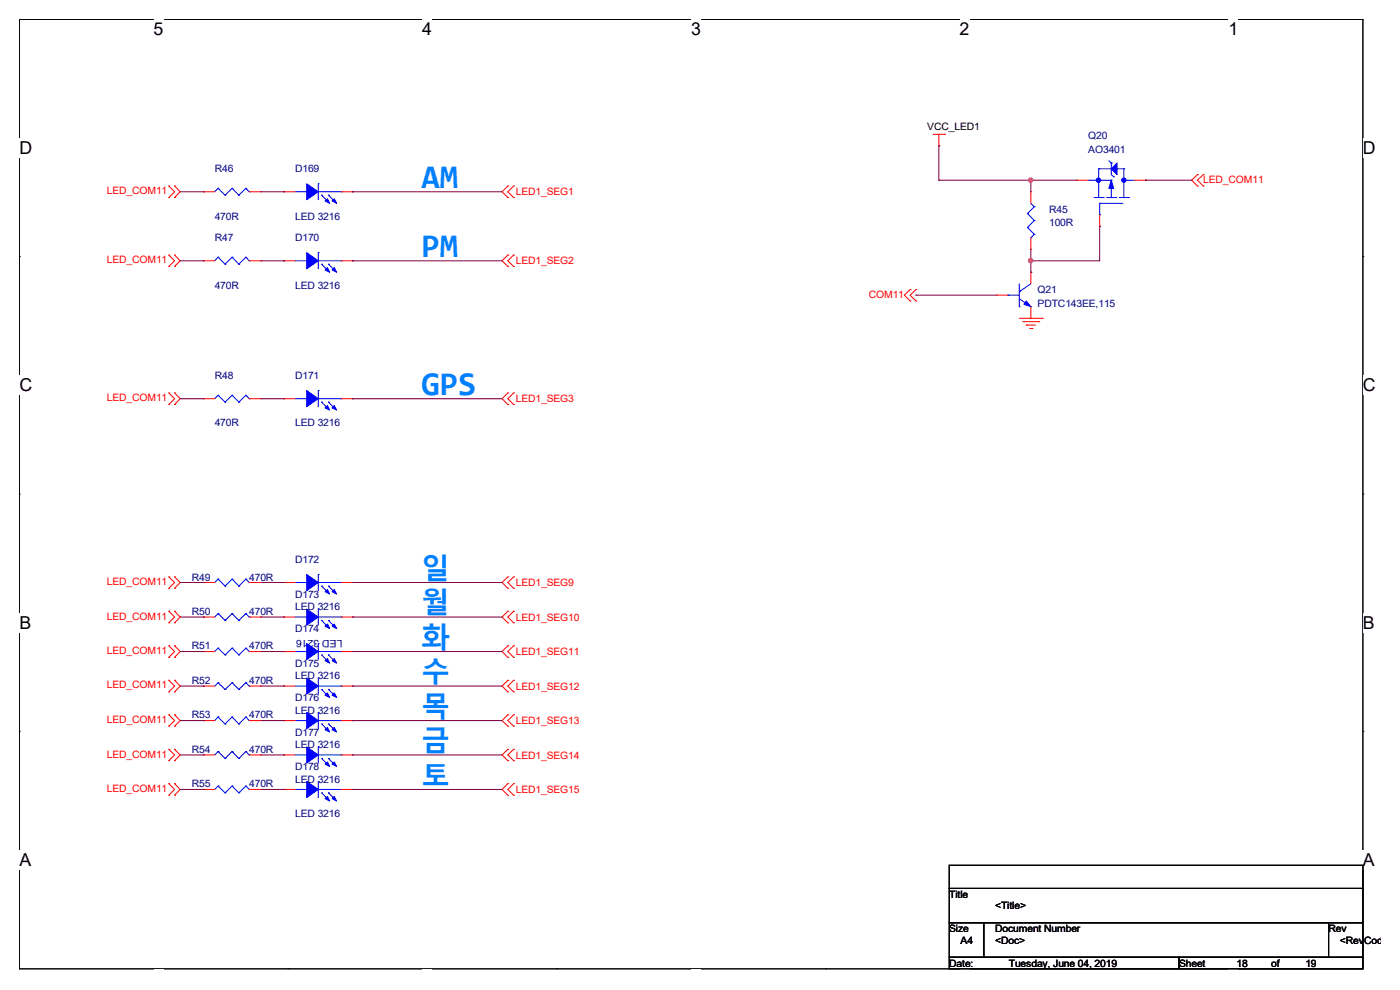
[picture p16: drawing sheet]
<svg xmlns="http://www.w3.org/2000/svg" width="297mm" height="210mm" viewBox="0 0 297 210" stroke-linecap="round" stroke-linejoin="round" font-family="sans-serif">
<defs><g id="words">
<g font-size="7.1" fill="#0080ff">
<text x="89.5" y="39.9">AM</text>
<text x="89.5" y="54.5">PM</text>
<text x="89.5" y="83.8">GPS</text>
</g>
<g font-size="6.1" fill="#0080ff">
<text x="89.5" y="122.8">일</text>
<text x="89.5" y="130.1">월</text>
<text x="89.5" y="137.4">화</text>
<text x="89.5" y="144.7">수</text>
<text x="89.5" y="152.1">목</text>
<text x="89.5" y="159.4">금</text>
<text x="89.5" y="166.7">토</text>
</g>
<g font-size="3.8">
<text x="32.6" y="7.5">5</text>
<text x="89.6" y="7.5">4</text>
<text x="146.6" y="7.5">3</text>
<text x="203.6" y="7.5">2</text>
<text x="260.6" y="7.5">1</text>
<text x="4.1" y="32.6">D</text>
<text x="289.1" y="32.6">D</text>
<text x="4.1" y="83">C</text>
<text x="289.1" y="83">C</text>
<text x="4.1" y="133.3">B</text>
<text x="289.1" y="133.3">B</text>
<text x="4.1" y="183.7">A</text>
<text x="289.1" y="183.7">A</text>
</g>
<g font-size="2.2">
<text x="196.7" y="27.6">VCC_LED1</text>
<text x="201.4" y="190.5">Title</text>
<text x="201.4" y="197.7">Size</text>
<text x="211.1" y="197.7">Document Number</text>
<text x="211.1" y="192.9">&lt;Title&gt;</text>
<text x="281.8" y="197.7">Rev</text>
<text x="203.8" y="200.2">A4</text>
<text x="211.1" y="200.2">&lt;Doc&gt;</text>
<text x="284.3" y="200.2">&lt;RevCode&gt;</text>
<text x="201.4" y="205.1">Date:</text>
<text x="214" y="205.1">Tuesday, June 04, 2019</text>
<text x="250.1" y="205.1">Sheet</text>
<text x="262.3" y="205.1">18</text>
<text x="269.7" y="205.1">of</text>
<text x="276.9" y="205.1">19</text>
</g>
<g font-size="2.2" fill="#000080">
<text x="230.9" y="29.5">Q20</text>
<text x="230.9" y="32.4">AO3401</text>
<text x="45.5" y="36.6">R46</text>
<text x="62.6" y="36.6">D169</text>
<text x="45.5" y="46.6">470R</text>
<text x="62.6" y="46.6">LED 3216</text>
<text x="222.6" y="45.1">R45</text>
<text x="45.5" y="51.2">R47</text>
<text x="62.6" y="51.2">D170</text>
<text x="222.6" y="48">100R</text>
<text x="45.5" y="61.2">470R</text>
<text x="62.6" y="61.2">LED 3216</text>
<text x="220.1" y="62.2">Q21</text>
<text x="220.1" y="65.1">PDTC143EE,115</text>
<text x="45.5" y="80.5">R48</text>
<text x="62.6" y="80.5">D171</text>
<text x="45.5" y="90.5">470R</text>
<text x="62.6" y="90.5">LED 3216</text>
<text x="62.6" y="119.5">D172</text>
<text x="40.7" y="123.1">R49</text>
<text x="52.9" y="123.1">470R</text>
<text x="40.7" y="130.5">R50</text>
<text x="52.9" y="130.5">470R</text>
<text x="62.6" y="126.8">D173</text>
<text x="62.6" y="129.5">LED 3216</text>
<text x="40.7" y="137.8">R51</text>
<text x="52.9" y="137.8">470R</text>
<text x="62.6" y="134.1">D174</text>
<text x="72.6" y="135.8" transform="rotate(-180 72.6 135.8)">LED 3216</text>
<text x="62.6" y="141.4">D175</text>
<text x="40.7" y="145.1">R52</text>
<text x="52.9" y="145.1">470R</text>
<text x="62.6" y="148.8">D176</text>
<text x="62.6" y="144.1">LED 3216</text>
<text x="40.7" y="152.4">R53</text>
<text x="52.9" y="152.4">470R</text>
<text x="62.6" y="151.4">LED 3216</text>
<text x="40.7" y="159.7">R54</text>
<text x="52.9" y="159.7">470R</text>
<text x="62.6" y="158.7">LED 3216</text>
<text x="62.6" y="156">D177</text>
<text x="40.7" y="167">R55</text>
<text x="52.9" y="167">470R</text>
<text x="62.6" y="163.4">D178</text>
<text x="62.6" y="166.1">LED 3216</text>
<text x="62.6" y="173.4">LED 3216</text>
</g>
<g font-size="2.2" fill="#f00">
<text x="22.6" y="41.2">LED_COM11</text>
<text x="109.4" y="41.4">LED1_SEG1</text>
<text x="255.3" y="38.8">LED_COM11</text>
<text x="22.6" y="55.8">LED_COM11</text>
<text x="109.4" y="56.1">LED1_SEG2</text>
<text x="184.3" y="63.2">COM11</text>
<text x="22.6" y="85.1">LED_COM11</text>
<text x="109.4" y="85.3">LED1_SEG3</text>
<text x="22.6" y="124.1">LED_COM11</text>
<text x="109.4" y="124.4">LED1_SEG9</text>
<text x="22.6" y="131.4">LED_COM11</text>
<text x="109.4" y="131.7">LED1_SEG10</text>
<text x="22.6" y="138.7">LED_COM11</text>
<text x="109.4" y="139">LED1_SEG11</text>
<text x="22.6" y="146">LED_COM11</text>
<text x="109.4" y="146.3">LED1_SEG12</text>
<text x="22.6" y="153.4">LED_COM11</text>
<text x="109.4" y="153.6">LED1_SEG13</text>
<text x="22.6" y="160.7">LED_COM11</text>
<text x="109.4" y="160.9">LED1_SEG14</text>
<text x="22.6" y="168">LED_COM11</text>
<text x="109.4" y="168.2">LED1_SEG15</text>
</g>
</g></defs>
<path d="M4.1 4.1h285v201.4h-285z" fill="none" stroke="#000" stroke-width=".21"/>
<g fill="#fff">
<path d="M32.6 4.1h2.1v4.2h-2.1z"/>
<path d="M32.6 205.5h2.1v.4h-2.1z"/>
</g>
<path d="M61.1 4.1h.1M61.1 205.5h.1" fill="none" stroke="#000" stroke-width=".21"/>
<g fill="#fff">
<path d="M89.6 4.1h2.1v4.2h-2.1z"/>
<path d="M89.6 205.5h2.1v.4h-2.1z"/>
</g>
<path d="M118.1 4.1h.1M118.1 205.5h.1" fill="none" stroke="#000" stroke-width=".21"/>
<g fill="#fff">
<path d="M146.6 4.1h2.1v4.2h-2.1z"/>
<path d="M146.6 205.5h2.1v.4h-2.1z"/>
</g>
<path d="M175.1 4.1h.1M175.1 205.5h.1" fill="none" stroke="#000" stroke-width=".21"/>
<g fill="#fff">
<path d="M203.6 4.1h2.1v4.2h-2.1z"/>
<path d="M203.6 205.5h2.1v.4h-2.1z"/>
</g>
<path d="M232.1 4.1h.1M232.1 205.5h.1" fill="none" stroke="#000" stroke-width=".21"/>
<g fill="#fff">
<path d="M260.6 4.1h2.1v4.2h-2.1z"/>
<path d="M260.6 205.5h2.1v.4h-2.1z"/>
<path d="M4.1 29.3h2.8v4.2h-2.8z"/>
<path d="M289.1 29.3h2.8v4.2h-2.8z"/>
<path d="M4.1 79.6h2.8v4.2h-2.8z"/>
<path d="M289.1 79.6h2.8v4.2h-2.8z"/>
</g>
<path d="M4.1 54.4h.1M289.1 54.4h.1" fill="none" stroke="#000" stroke-width=".21"/>
<g fill="#fff">
<path d="M4.1 130h2.5v4.2h-2.5z"/>
<path d="M289.1 130h2.6v4.2h-2.6z"/>
</g>
<path d="M4.1 104.8h.1M289.1 104.8h.1" fill="none" stroke="#000" stroke-width=".21"/>
<g fill="#fff">
<path d="M4.1 180.3h2.6v4.2h-2.6z"/>
<path d="M289.1 180.3h2.6v4.2h-2.6z"/>
</g>
<path d="M4.1 155.2h.1M289.1 155.2h.1M201.4 183.6h87.7v4.9h-87.7zM201.4 188.5h87.7v7.2h-87.7zM201.4 195.7h7.3v7.4h-7.3zM208.7 195.7h73.2v7.4h-73.2zM281.9 195.7h7.2v7.4h-7.2zM201.4 203.1h48.7v2.4h-48.7zM250.1 203.1h39v2.4h-39z" fill="none" stroke="#000" stroke-width=".21"/>
<g fill="none" stroke="#f00" stroke-width=".21">
<path d="M35.8 39.5h.1M35.8 39.5l1.2 1.2-1.2 1.2M37 39.5h.1M37 39.5l1.2 1.2-1.2 1.2M107.7 39.5h.1M107.7 39.5l-1.2 1.2 1.2 1.2M109 39.5h.1M109 39.5l-1.3 1.2 1.3 1.2M198 28.5h2.4M199.2 30.9h.1M199.2 28.5v2.4M200.4 28.5h.1"/>
<path d="M228.4 38.2h.1M228.4 38.2h2.5M240.6 38.2h2.5M243.1 38.2h.1M254 37h.1M254 39.5h.1M254 37l-1.2 1.2 1.2 1.3M255.3 39.5h.1M255.3 37h.1M255.3 37l-1.3 1.2 1.3 1.3M35.8 41.9h.1M35.8 54.1h.1"/>
<path d="M35.8 56.5h.1M35.8 54.1l1.2 1.2-1.2 1.2M37 41.9h.1M37 56.5h.1M37 54.1h.1M37 54.1l1.2 1.2-1.2 1.2M43.1 40.7h.1M43.1 55.3h.1M43.1 40.7h2.5M43.1 55.3h2.5M52.9 40.7h2.4M52.9 55.3h2.4"/>
<path d="M55.3 40.7h.1M55.3 55.3h.1M60.2 40.7h.1M60.2 55.3h.1M60.2 40.7h2.4M60.2 55.3h2.4M72.4 40.7h2.4M72.4 55.3h2.4M74.8 40.7h.1M74.8 55.3h.1M107.7 41.9h.1M107.7 54.1h.1"/>
<path d="M107.7 56.5h.1M107.7 54.1l-1.2 1.2 1.2 1.2M109 41.9h.1M109 56.5h.1M109 54.1h.1M109 54.1l-1.3 1.2 1.3 1.2M218.7 40.7h.1M218.7 52.9h.1M218.7 57.7h.1M218.7 40.7v2.4M218.7 50.4v2.5M218.7 57.7v2.5"/>
<path d="M233.3 48h.1M233.3 45.6v2.4M193.1 63.8h.1M193.1 61.4h.1M193.1 61.4l-1.2 1.2 1.2 1.2M194.3 63.8h.1M194.3 61.4h.1M194.3 61.4l-1.2 1.2 1.2 1.2M211.4 62.6h.1M211.4 62.6h2.4M216.2 67.5h4.9M217 68.2h3.4"/>
<path d="M217.7 69h.1M217.7 69h2M218.4 69.7h.5M218.7 67.5h.1M218.7 65.1v2.4M218.9 69.7h.1M220.4 68.2h.1M221.1 67.5h.1M35.8 83.4h.1M35.8 85.8h.1M35.8 83.4l1.2 1.2-1.2 1.2M37 85.8h.1"/>
<path d="M37 83.4h.1M37 83.4l1.2 1.2-1.2 1.2M43.1 84.6h.1M43.1 84.6h2.5M52.9 84.6h2.4M55.3 84.6h.1M60.2 84.6h.1M60.2 84.6h2.4M72.4 84.6h2.4M74.8 84.6h.1M107.7 83.4h.1M107.7 85.8h.1"/>
<path d="M107.7 83.4l-1.2 1.2 1.2 1.2M109 85.8h.1M109 83.4h.1M109 83.4l-1.3 1.2 1.3 1.2M35.8 122.4h.1M35.8 124.8h.1M35.8 129.7h.1M35.8 132.1h.1M35.8 137h.1M35.8 139.4h.1M35.8 122.4l1.2 1.2-1.2 1.2M35.8 129.7l1.2 1.2-1.2 1.2"/>
<path d="M35.8 137l1.2 1.2-1.2 1.2M37 124.8h.1M37 122.4h.1M37 132.1h.1M37 129.7h.1M37 139.4h.1M37 137h.1M37 122.4l1.2 1.2-1.2 1.2M37 129.7l1.2 1.2-1.2 1.2M37 137l1.2 1.2-1.2 1.2M43.1 123.6h.1M43.1 130.9h.1"/>
<path d="M43.1 138.2h.1M43.1 123.6h2.5M43.1 130.9h2.5M43.1 138.2h2.5M52.9 123.6h2.4M52.9 130.9h2.4M52.9 138.2h2.4M55.3 123.6h.1M55.3 130.9h.1M55.3 138.2h.1M60.2 130.9h.1M60.2 123.6h.1"/>
<path d="M60.2 138.2h.1M60.2 123.6h2.4M60.2 130.9h2.4M60.2 138.2h2.4M72.4 123.6h2.4M72.4 130.9h2.4M72.4 138.2h2.4M74.8 130.9h.1M74.8 123.6h.1M74.8 138.2h.1M107.7 122.4h.1M107.7 124.8h.1"/>
<path d="M107.7 129.7h.1M107.7 132.1h.1M107.7 137h.1M107.7 139.4h.1M107.7 122.4l-1.2 1.2 1.2 1.2M107.7 129.7l-1.2 1.2 1.2 1.2M107.7 137l-1.2 1.2 1.2 1.2M109 124.8h.1M109 122.4h.1M109 132.1h.1M109 129.7h.1M109 139.4h.1"/>
<path d="M109 137h.1M109 122.4l-1.3 1.2 1.3 1.2M109 129.7l-1.3 1.2 1.3 1.2M109 137l-1.3 1.2 1.3 1.2M35.8 144.3h.1M35.8 146.8h.1M35.8 151.6h.1M35.8 154.1h.1M35.8 159h.1M35.8 144.3l1.2 1.2-1.2 1.3M35.8 151.6l1.2 1.3-1.2 1.2M35.8 159l1.2 1.1-1.2 1.3"/>
<path d="M37 146.8h.1M37 144.3h.1M37 154.1h.1M37 151.6h.1M37 159h.1M37 144.3l1.2 1.2-1.2 1.3M37 151.6l1.2 1.3-1.2 1.2M37 159l1.2 1.1-1.2 1.3M43.1 145.5h.1M43.1 152.9h.1M43.1 145.5h2.5M43.1 152.9h2.5"/>
<path d="M52.9 145.5h2.4M52.9 152.9h2.4M55.3 145.5h.1M55.3 152.9h.1M60.2 145.5h.1M60.2 152.9h.1M60.2 145.5h2.4M60.2 152.9h2.4M72.4 145.5h2.4M72.4 152.9h2.4M74.8 145.5h.1M74.8 152.9h.1"/>
<path d="M107.7 144.3h.1M107.7 146.8h.1M107.7 151.6h.1M107.7 154.1h.1M107.7 159h.1M107.7 144.3l-1.2 1.2 1.2 1.3M107.7 151.6l-1.2 1.3 1.2 1.2M107.7 159l-1.2 1.1 1.2 1.3M109 146.8h.1M109 144.3h.1M109 154.1h.1M109 151.6h.1"/>
<path d="M109 159h.1M109 144.3l-1.3 1.2 1.3 1.3M109 151.6l-1.3 1.3 1.3 1.2M109 159l-1.3 1.1 1.3 1.3M35.8 161.4h.1M35.8 166.2h.1M35.8 168.7h.1M35.8 166.2l1.2 1.3-1.2 1.2M37 161.4h.1M37 168.7h.1M37 166.2h.1M37 166.2l1.2 1.3-1.2 1.2"/>
<path d="M43.1 167.5h.1M43.1 160.1h.1M43.1 167.5h2.5M43.1 160.1h2.5M52.9 167.5h2.4M52.9 160.1h2.4M55.3 167.5h.1M55.3 160.1h.1M60.2 167.5h.1M60.2 160.1h.1M60.2 167.5h2.4M60.2 160.1h2.4"/>
<path d="M72.4 167.5h2.4M72.4 160.1h2.4M74.8 167.5h.1M74.8 160.1h.1M107.7 161.4h.1M107.7 166.2h.1M107.7 168.7h.1M107.7 166.2l-1.2 1.3 1.2 1.2M109 161.4h.1M109 168.7h.1M109 166.2h.1M109 166.2l-1.3 1.3 1.3 1.2"/>
</g>
<g fill="none" stroke="#00f" stroke-width=".21">
<path d="M46.3 40h.1M46.3 40l-.7 .7M46.3 40l1.5 1.4M49.2 40h.1M49.2 40l-1.4 1.4M49.2 40l1.5 1.4M52.2 40h.1M52.2 40l-1.5 1.4M52.2 40l.7 .7M67.5 39h.1M67.5 39v3.4M230.9 38.2h4.9"/>
<path d="M233.1 35.8h.1M233.1 38.2h.1M233.1 35.8v6.1M233.1 35.8h2.7M235.2 34.1l.6 .5M235.8 34.6h.1M235.8 35.8h.1M235.8 38.2h.1M235.8 34.6v2.4l.5 .5M235.8 38.2v3.7M236.3 37.5h.1M237 35.8h1.4"/>
<path d="M238.4 35.8h.1M238.4 38.2h.1M238.4 35.8v6.1M238.4 38.2h2.2M46.3 54.6h.1M46.3 54.6l-.7 .7M46.3 54.6l1.5 1.4M47.8 41.4h.1M47.8 56h.1M49.2 54.6h.1M49.2 54.6l-1.4 1.4M49.2 54.6l1.5 1.4"/>
<path d="M50.7 41.4h.1M50.7 56h.1M52.2 54.6h.1M52.2 54.6l-1.5 1.4M52.2 54.6l.7 .7M52.9 40.7h.1M52.9 55.3h.1M62.6 40.7h2.5M62.6 55.3h2.5M65.1 40.7h.1M65.1 55.3h.1M67.5 53.6h.1"/>
<path d="M67.5 53.6v3.4M67.5 40.7h4.9M67.5 55.3h4.9M68.2 41.4h.1M68.2 56h.1M68.2 41.4l1.5 1.5M68.2 56l1.5 1.5M69.7 41.4h.1M69.7 56h.1M69.7 41.4l1.5 1.5M69.7 56l1.5 1.5M72.4 40.7h.1"/>
<path d="M72.4 55.3h.1M218 45.3h.1M218 48.3h.1M218 45.3l1.4 1.5M218 48.3l1.4 1.4M218.7 50.4h.1M218.7 43.1l.7 .8M219.4 43.9h.1M219.4 46.8h.1M219.4 49.7h.1M219.4 43.9l-1.4 1.4M219.4 46.8l-1.4 1.5"/>
<path d="M219.4 49.7l-.7 .7M232.1 41.9h2M233.3 43.1h.1M233.3 45.6h.1M233.3 43.1h4.9M233.3 43.1v2.5M234.1 41.9h.1M234.8 41.9h1.9M236.7 41.9h.1M237.4 41.9h2M238.4 41.9h.1M239.4 41.9h.1"/>
<path d="M213.8 62.6h.1M213.8 62.6h2.4M216.2 61.9h.1M216.2 65.1h.1M216.2 63.4l2.5 1.7M216.2 60.2v4.9M218.7 65.1h.1M218.7 60.2l-2.5 1.7M46.3 83.9h.1M46.3 83.9l-.7 .7M46.3 83.9l1.5 1.4M47.8 85.3h.1"/>
<path d="M49.2 83.9h.1M49.2 83.9l-1.4 1.4M49.2 83.9l1.5 1.4M50.7 85.3h.1M52.2 83.9h.1M52.2 83.9l-1.5 1.4M52.2 83.9l.7 .7M52.9 84.6h.1M62.6 84.6h2.5M65.1 84.6h.1M67.5 82.8h.1M67.5 82.8v3.5"/>
<path d="M67.5 84.6h4.9M68.2 85.3h.1M68.2 85.3l1.5 1.5M69.7 85.3h.1M69.7 85.3l1.5 1.5M72.4 84.6h.1M46.3 122.9h.1M46.3 130.2h.1M46.3 137.5h.1M46.3 122.9l-.7 .7M46.3 122.9l1.5 1.4M46.3 130.2l-.7 .7"/>
<path d="M46.3 130.2l1.5 1.4M46.3 137.5l-.7 .7M46.3 137.5l1.5 1.4M47.8 124.3h.1M47.8 131.6h.1M47.8 138.9h.1M49.2 122.9h.1M49.2 130.2h.1M49.2 137.5h.1M49.2 122.9l-1.4 1.4M49.2 122.9l1.5 1.4M49.2 130.2l-1.4 1.4"/>
<path d="M49.2 130.2l1.5 1.4M49.2 137.5l-1.4 1.4M49.2 137.5l1.5 1.4M50.7 124.3h.1M50.7 131.6h.1M50.7 138.9h.1M52.2 122.9h.1M52.2 130.2h.1M52.2 137.5h.1M52.2 122.9l-1.5 1.4M52.2 122.9l.7 .7M52.2 130.2l-1.5 1.4"/>
<path d="M52.2 130.2l.7 .7M52.2 137.5l-1.5 1.4M52.2 137.5l.7 .7M52.9 123.6h.1M52.9 130.9h.1M52.9 138.2h.1M62.6 130.9h2.5M62.6 123.6h2.5M62.6 138.2h2.5M65.1 130.9h.1M65.1 123.6h.1M65.1 138.2h.1"/>
<path d="M67.5 129.2h.1M67.5 121.9h.1M67.5 136.5h.1M67.5 121.9v3.4M67.5 129.2v3.4M67.5 136.5v3.4M67.5 130.9h4.9M67.5 123.6h4.9M67.5 138.2h4.9M68.2 131.6h.1M68.2 124.3h.1M68.2 138.9h.1"/>
<path d="M68.2 131.6l1.5 1.5M68.2 124.3l1.5 1.5M68.2 138.9l1.5 1.5M69.7 131.6h.1M69.7 124.3h.1M69.7 138.9h.1M69.7 131.6l1.5 1.5M69.7 124.3l1.5 1.5M69.7 138.9l1.5 1.5M72.4 130.9h.1M72.4 123.6h.1M72.4 138.2h.1"/>
<path d="M46.3 144.8h.1M46.3 152.1h.1M46.3 159.4h.1M46.3 144.8l-.7 .7M46.3 144.8l1.5 1.5M46.3 152.1l-.7 .8M46.3 152.1l1.5 1.5M46.3 159.4l-.7 .7M46.3 159.4l1.5 1.5M47.8 146.3h.1M47.8 153.6h.1M49.2 144.8h.1"/>
<path d="M49.2 152.1h.1M49.2 159.4h.1M49.2 144.8l-1.4 1.5M49.2 144.8l1.5 1.5M49.2 152.1l-1.4 1.5M49.2 152.1l1.5 1.5M49.2 159.4l-1.4 1.5M49.2 159.4l1.5 1.5M50.7 146.3h.1M50.7 153.6h.1M52.2 144.8h.1M52.2 152.1h.1"/>
<path d="M52.2 159.4h.1M52.2 144.8l-1.5 1.5M52.2 144.8l.7 .7M52.2 152.1l-1.5 1.5M52.2 152.1l.7 .8M52.2 159.4l-1.5 1.5M52.2 159.4l.7 .7M52.9 145.5h.1M52.9 152.9h.1M62.6 145.5h2.5M62.6 152.9h2.5M65.1 145.5h.1"/>
<path d="M65.1 152.9h.1M67.5 143.8h.1M67.5 151.1h.1M67.5 158.5h.1M67.5 143.8v3.4M67.5 151.1v3.5M67.5 158.5v3.4M67.5 145.5h4.9M67.5 152.9h4.9M68.2 146.3h.1M68.2 153.6h.1M68.2 146.3l1.5 1.4"/>
<path d="M68.2 153.6l1.5 1.4M69.7 146.3h.1M69.7 153.6h.1M69.7 146.3l1.5 1.4M69.7 153.6l1.5 1.4M72.4 145.5h.1M72.4 152.9h.1M46.3 166.8h.1M46.3 166.8l-.7 .7M46.3 166.8l1.5 1.4M47.8 168.2h.1M47.8 160.9h.1"/>
<path d="M49.2 166.8h.1M49.2 166.8l-1.4 1.4M49.2 166.8l1.5 1.4M50.7 168.2h.1M50.7 160.9h.1M52.2 166.8h.1M52.2 166.8l-1.5 1.4M52.2 166.8l.7 .7M52.9 167.5h.1M52.9 160.1h.1M62.6 167.5h2.5M62.6 160.1h2.5"/>
<path d="M65.1 167.5h.1M65.1 160.1h.1M67.5 165.8h.1M67.5 165.8v3.4M67.5 167.5h4.9M67.5 160.1h4.9M68.2 168.2h.1M68.2 160.9h.1M68.2 168.2l1.5 1.5M68.2 160.9l1.5 1.4M69.7 168.2h.1M69.7 160.9h.1"/>
<path d="M69.7 168.2l1.5 1.5M69.7 160.9l1.5 1.4M72.4 167.5h.1M72.4 160.1h.1"/>
</g>
<g fill="#00f" stroke="#00f" stroke-width=".21">
<path d="M65.1 143.8l2.4 1.7-2.4 1.7z" fill-rule="evenodd"/>
<path d="M70.9 147l.5 1-1-.5z" fill-rule="evenodd"/>
<path d="M69.5 147l.4 1-.9-.5z" fill-rule="evenodd"/>
<path d="M235.8 35.8l1.2-1.2v2.4z" fill-rule="evenodd"/>
<path d="M235.8 38.2l.5 1.8h-1.1z" fill-rule="evenodd"/>
<path d="M65.1 129.2l2.4 1.7-2.4 1.7z" fill-rule="evenodd"/>
<path d="M70.4 132.8l.5-.4 .5 .9z" fill-rule="evenodd"/>
<path d="M69 132.8l.5-.4 .4 .9z" fill-rule="evenodd"/>
<path d="M65.1 39l2.4 1.7-2.4 1.7z" fill-rule="evenodd"/>
<path d="M70.4 42.6l.5-.4 .5 .9z" fill-rule="evenodd"/>
<path d="M69 42.6l.5-.4 .4 .9z" fill-rule="evenodd"/>
<path d="M217.7 63.8l1 1.3-1.5-.5z" fill-rule="evenodd"/>
<path d="M65.1 82.8l2.4 1.8-2.4 1.7z" fill-rule="evenodd"/>
<path d="M70.9 86l.5 1-1-.5z" fill-rule="evenodd"/>
<path d="M69.5 86l.4 1-.9-.5z" fill-rule="evenodd"/>
<path d="M65.1 121.9l2.4 1.7-2.4 1.7z" fill-rule="evenodd"/>
<path d="M70.4 125.5l.5-.4 .5 .9z" fill-rule="evenodd"/>
<path d="M69 125.5l.5-.4 .4 .9z" fill-rule="evenodd"/>
<path d="M65.1 165.8l2.4 1.7-2.4 1.7z" fill-rule="evenodd"/>
<path d="M70.9 169l.5 .9-1-.5z" fill-rule="evenodd"/>
<path d="M69 169.4l.5-.4 .4 .9z" fill-rule="evenodd"/>
<path d="M65.1 151.1l2.4 1.8-2.4 1.7z" fill-rule="evenodd"/>
<path d="M70.9 154.3l.5 1-1-.5z" fill-rule="evenodd"/>
<path d="M69.5 154.3l.4 1-.9-.5z" fill-rule="evenodd"/>
<path d="M65.1 136.5l2.4 1.7-2.4 1.7z" fill-rule="evenodd"/>
<path d="M70.9 139.7l.5 1-1-.5z" fill-rule="evenodd"/>
<path d="M69 140.2l.5-.5 .4 1z" fill-rule="evenodd"/>
<path d="M65.1 53.6l2.4 1.7-2.4 1.7z" fill-rule="evenodd"/>
<path d="M70.9 56.8l.5 .9-1-.4z" fill-rule="evenodd"/>
<path d="M69.5 56.8l.4 .9-.9-.4z" fill-rule="evenodd"/>
<path d="M65.1 158.5l2.4 1.6-2.4 1.8z" fill-rule="evenodd"/>
<path d="M70.9 161.6l.5 1-1-.5z" fill-rule="evenodd"/>
<path d="M69 162.1l.5-.5 .4 1z" fill-rule="evenodd"/>
<circle cx="233" cy="38.2" r=".47"/>
<circle cx="238.4" cy="38.2" r=".47"/>
</g>
<g fill="none" stroke="#800040" stroke-width=".21">
<path d="M199.2 30.9h.1M199.2 38.2h.1M199.2 30.9v7.3M199.2 38.2h29.2M218.7 38.2h.1M218.7 38.2v2.5M243.1 38.2h.1M243.1 38.2h9.7M38.2 40.7h4.9M38.2 55.3h4.9M43.1 40.7h.1M43.1 55.3h.1"/>
<path d="M55.3 40.7h4.9M55.3 55.3h4.9M60.2 40.7h.1M60.2 55.3h.1M74.8 40.7h.1M74.8 55.3h.1M74.8 40.7h31.7M74.8 55.3h31.7M218.7 55.3h.1M218.7 57.7h.1M218.7 52.9v4.8M233.3 48h.1"/>
<path d="M233.3 48v7.3h-14.6M194.3 62.6h.1M194.3 62.6h17.1M38.2 84.6h4.9M43.1 84.6h.1M55.3 84.6h4.9M60.2 84.6h.1M74.8 84.6h.1M74.8 84.6h31.7M38.2 123.6h4.9M38.2 130.9h4.9M38.2 138.2h4.9"/>
<path d="M43.1 123.6h.1M43.1 130.9h.1M43.1 138.2h.1M55.3 123.6h4.9M55.3 130.9h4.9M55.3 138.2h4.9M60.2 123.6h.1M60.2 130.9h.1M60.2 138.2h.1M74.8 123.6h.1M74.8 130.9h.1M74.8 138.2h.1"/>
<path d="M74.8 123.6h31.7M74.8 130.9h31.7M74.8 138.2h31.7M38.2 145.5h4.9M38.2 152.9h4.9M43.1 145.5h.1M43.1 152.9h.1M55.3 145.5h4.9M55.3 152.9h4.9M60.2 145.5h.1M60.2 152.9h.1M74.8 145.5h.1"/>
<path d="M74.8 152.9h.1M74.8 145.5h31.7M74.8 152.9h31.7M38.2 160.1h4.9M38.2 167.5h4.9M43.1 160.1h.1M43.1 167.5h.1M55.3 160.1h4.9M55.3 167.5h4.9M60.2 160.1h.1M60.2 167.5h.1M74.8 160.1h.1"/>
<path d="M74.8 167.5h.1M74.8 160.1h31.7M74.8 167.5h31.7"/>
</g>
<g fill="#f0f" stroke="#f0f" stroke-width=".21">
<circle cx="218.6" cy="38.2" r=".47"/>
<circle cx="218.6" cy="55.3" r=".47"/>
</g>
<use href="#words"/>
</svg>
